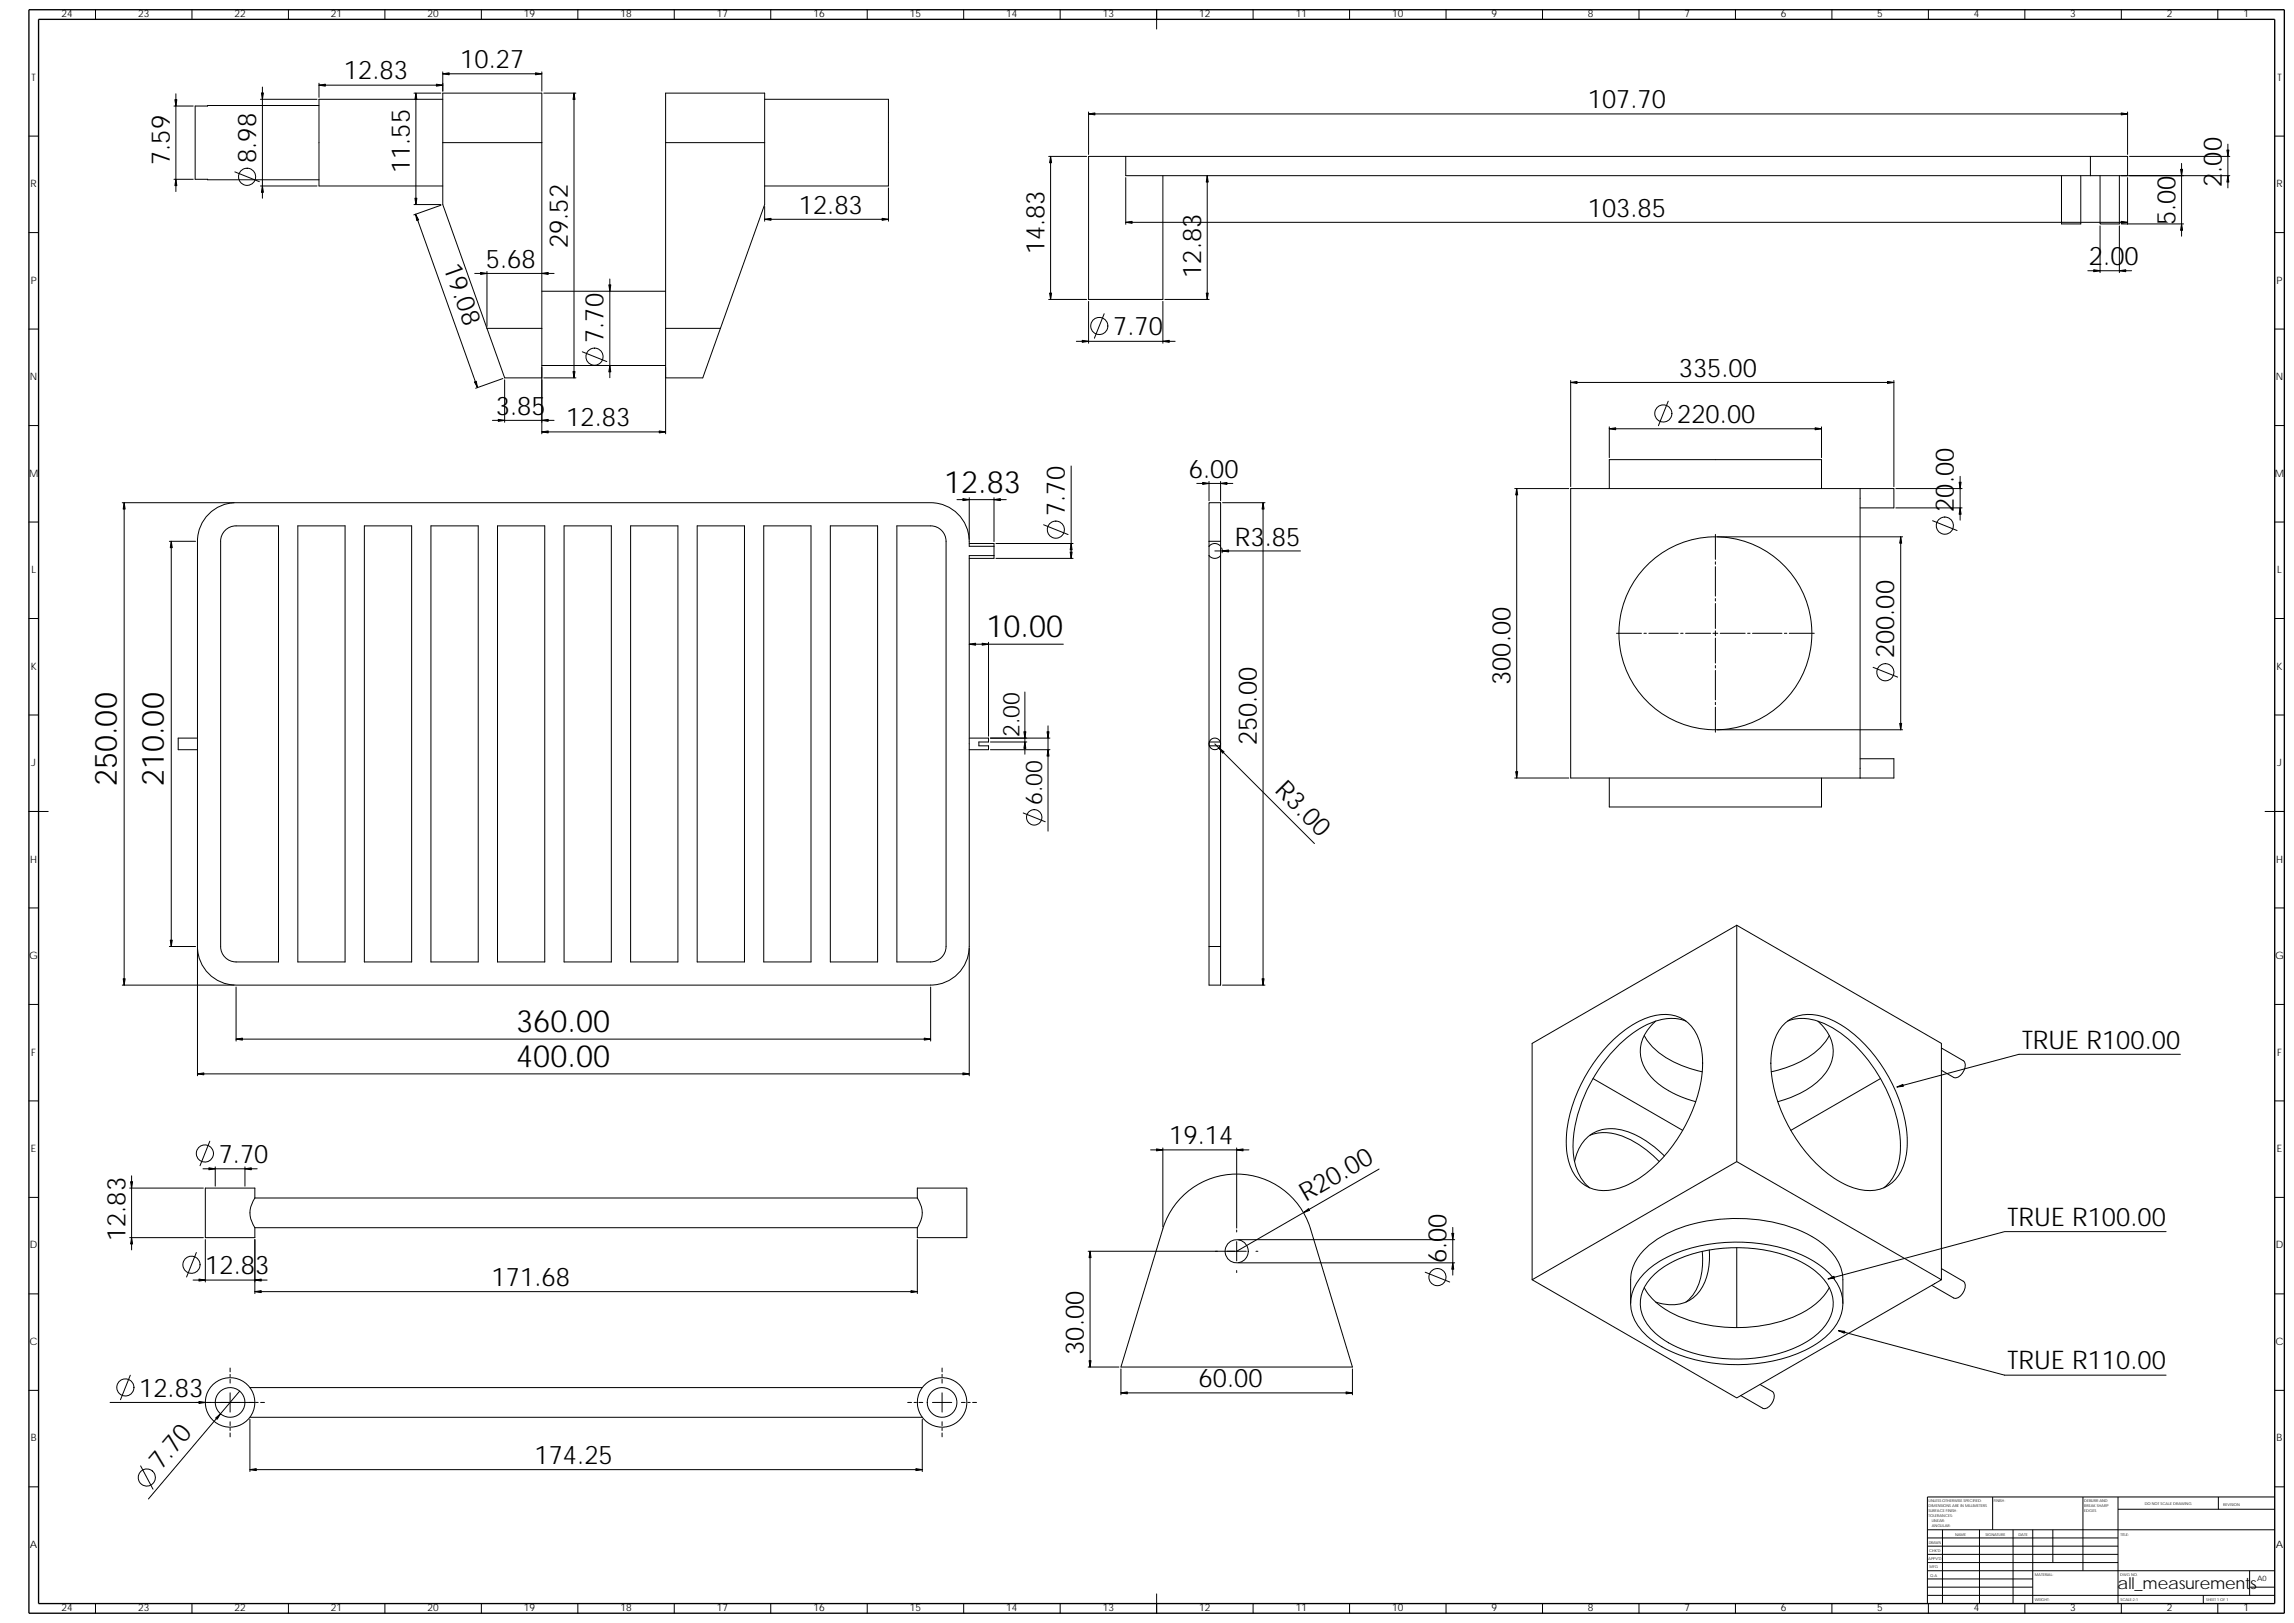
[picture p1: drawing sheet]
<svg xmlns="http://www.w3.org/2000/svg" width="1189mm" height="841mm" viewBox="0 0 1189 841" stroke-linecap="round" stroke-linejoin="round" font-family="sans-serif">
<defs><g id="words">
<g font-size="16">
<text x="489" y="255">12.83</text>
<text x="511" y="330">10.00</text>
<text x="61" y="408" transform="rotate(-90 61 408)">250.00</text>
<text x="85" y="408" transform="rotate(-90 85 408)">210.00</text>
<text x="267" y="535">360.00</text>
<text x="267" y="553">400.00</text>
</g>
<g font-size="13.3">
<text x="239" y="35">10.27</text>
<text x="178" y="41">12.83</text>
<text x="823" y="56">107.70</text>
<text x="88" y="86" transform="rotate(-90 88 86)">7.59</text>
<text x="133" y="84" transform="rotate(-90 133 84)">8.98</text>
<text x="212" y="90" transform="rotate(-90 212 90)">11.55</text>
<text x="1151" y="97" transform="rotate(-90 1151 97)">2.00</text>
<text x="414" y="111">12.83</text>
<text x="823" y="112">103.85</text>
<text x="1127" y="117" transform="rotate(-90 1127 117)">5.00</text>
<text x="294" y="129" transform="rotate(-90 294 129)">29.52</text>
<text x="541" y="132" transform="rotate(-90 541 132)">14.83</text>
<text x="1083" y="137">2.00</text>
<text x="230" y="138" transform="rotate(70 230 138)">19.08</text>
<text x="252" y="139">5.68</text>
<text x="622" y="144" transform="rotate(-90 622 144)">12.83</text>
<text x="577" y="174">7.70</text>
<text x="313" y="178" transform="rotate(-90 313 178)">7.70</text>
<text x="870" y="195">335.00</text>
<text x="257" y="215">3.85</text>
<text x="293" y="221">12.83</text>
<text x="869" y="219">220.00</text>
<text x="616" y="248">6.00</text>
<text x="552" y="267" transform="rotate(-90 552 267)">7.70</text>
<text x="1013" y="265" transform="rotate(-90 1013 265)">20.00</text>
<text x="640" y="283">R3.85</text>
<text x="982" y="341" transform="rotate(-90 982 341)">200.00</text>
<text x="783" y="355" transform="rotate(-90 783 355)">300.00</text>
<text x="651" y="386" transform="rotate(-90 651 386)">250.00</text>
<text x="660" y="410" transform="rotate(45 660 410)">R3.00</text>
<text x="1048" y="543">TRUE R100.00</text>
<text x="606" y="593">19.14</text>
<text x="113" y="603">7.70</text>
<text x="677" y="623" transform="rotate(-30 677 623)">R20.00</text>
<text x="1040" y="635">TRUE R100.00</text>
<text x="65" y="643" transform="rotate(-90 65 643)">12.83</text>
<text x="750" y="655" transform="rotate(-90 750 655)">6.00</text>
<text x="106" y="660">12.83</text>
<text x="255" y="666">171.68</text>
<text x="562" y="702" transform="rotate(-90 562 702)">30.00</text>
<text x="1040" y="710">TRUE R110.00</text>
<text x="621" y="719">60.00</text>
<text x="72" y="724">12.83</text>
<text x="277" y="759">174.25</text>
<text x="83" y="762" transform="rotate(-50 83 762)">7.70</text>
</g>
<g font-size="12">
<text x="528" y="382" transform="rotate(-90 528 382)">2.00</text>
<text x="540" y="417" transform="rotate(-90 540 417)">6.00</text>
</g>
<text font-size="8.4" x="1097" y="824">all_measurements</text>
<g font-size="5.3">
<text x="32" y="9">24</text>
<text x="72" y="9">23</text>
<text x="122" y="9">22</text>
<text x="172" y="9">21</text>
<text x="222" y="9">20</text>
<text x="272" y="9">19</text>
<text x="322" y="9">18</text>
<text x="372" y="9">17</text>
<text x="422" y="9">16</text>
<text x="472" y="9">15</text>
<text x="522" y="9">14</text>
<text x="571" y="9">13</text>
<text x="621" y="9">12</text>
<text x="671" y="9">11</text>
<text x="721" y="9">10</text>
<text x="773" y="9">9</text>
<text x="823" y="9">8</text>
<text x="873" y="9">7</text>
<text x="923" y="9">6</text>
<text x="973" y="9">5</text>
<text x="1023" y="9">4</text>
<text x="1073" y="9">3</text>
<text x="1123" y="9">2</text>
<text x="1163" y="9">1</text>
<text x="16" y="42">T</text>
<text x="1180" y="42">T</text>
<text x="16" y="97">R</text>
<text x="1180" y="97">R</text>
<text x="16" y="147">P</text>
<text x="1180" y="147">P</text>
<text x="16" y="197">N</text>
<text x="1179" y="197">N</text>
<text x="15" y="247">M</text>
<text x="1179" y="247">M</text>
<text x="16" y="297">L</text>
<text x="1180" y="297">L</text>
<text x="16" y="347">K</text>
<text x="1180" y="347">K</text>
<text x="16" y="397">J</text>
<text x="1180" y="397">J</text>
<text x="16" y="447">H</text>
<text x="1180" y="447">H</text>
<text x="15" y="497">G</text>
<text x="1179" y="497">G</text>
<text x="16" y="547">F</text>
<text x="1180" y="547">F</text>
<text x="16" y="597">E</text>
<text x="1180" y="597">E</text>
<text x="16" y="647">D</text>
<text x="1179" y="647">D</text>
<text x="15" y="697">C</text>
<text x="1179" y="697">C</text>
<text x="16" y="747">B</text>
<text x="1180" y="747">B</text>
<text x="16" y="802">A</text>
<text x="1179" y="802">A</text>
<text x="32" y="835">24</text>
<text x="72" y="835">23</text>
<text x="122" y="835">22</text>
<text x="172" y="835">21</text>
<text x="222" y="835">20</text>
<text x="272" y="835">19</text>
<text x="322" y="835">18</text>
<text x="372" y="835">17</text>
<text x="422" y="835">16</text>
<text x="472" y="835">15</text>
<text x="522" y="835">14</text>
<text x="571" y="835">13</text>
<text x="621" y="835">12</text>
<text x="671" y="835">11</text>
<text x="721" y="835">10</text>
<text x="773" y="835">9</text>
<text x="823" y="835">8</text>
<text x="873" y="835">7</text>
<text x="923" y="835">6</text>
<text x="973" y="835">5</text>
<text x="1023" y="835">4</text>
<text x="1073" y="835">3</text>
<text x="1123" y="835">2</text>
<text x="1163" y="835">1</text>
</g>
<text font-size="3.9" x="1170" y="819">A0</text>
<g font-size="2">
<text x="999" y="779">UNLESS OTHERWISE SPECIFIED:</text>
<text x="1033" y="779">FINISH:</text>
<text x="1080" y="778">DEBURR AND</text>
<text x="1111" y="780">DO NOT SCALE DRAWING</text>
<text x="999" y="781">DIMENSIONS ARE IN MILLIMETERS</text>
<text x="999" y="784">SURFACE FINISH:</text>
<text x="1080" y="783">EDGES</text>
<text x="1080" y="781">BREAK SHARP</text>
<text x="1152" y="780">REVISION</text>
<text x="999" y="786">TOLERANCES:</text>
<text x="1001" y="789">LINEAR:</text>
<text x="1001" y="791">ANGULAR:</text>
<text x="1013" y="796">NAME</text>
<text x="1029" y="796">SIGNATURE</text>
<text x="1046" y="796">DATE</text>
<text x="1099" y="796">TITLE:</text>
<text x="1000" y="800">DRAWN</text>
<text x="999" y="808">APPV'D</text>
<text x="1000" y="804">CHK'D</text>
<text x="1000" y="813">MFG</text>
<text x="1000" y="817">Q.A</text>
<text x="1055" y="817">MATERIAL:</text>
<text x="1099" y="817">DWG NO.</text>
<text x="1054" y="830">WEIGHT:</text>
<text x="1099" y="830">SCALE:2:1</text>
<text x="1143" y="830">SHEET 1 OF 1</text>
</g>
</g></defs>
<g fill="none" stroke="#000" stroke-width=".52">
<path d="M49 5v5M99 5v5M149 5v5M199 5v5M249 5v5M299 5v5M349 5v5M399 5v5M449 5v5M499 5v5M549 5v5M599 5v10"/>
<path d="M649 5v5M699 5v5M749 5v5M799 5v5M849 5v5M899 5v5M949 5v5M999 5v5M1049 5v5M1099 5v5M1149 5v5M229 37v10"/>
<path d="M229 38h52M281 37v10M90 55h10M91 49v50M135 51h29M136 45v58M165 55h-64v6v32h64M165 43v7M165 44h64M215 48h13M216 48v58M229 51h-64v45h64"/>
<path d="M282 48h16M297 48v148M396 51h64v45h-64M564 58v22M564 59h539M1103 58v22M15 71h5M229 74h52M229 74v32l23 64M281 74v-26h-52v26M281 74v96M345 74v-26h51v26"/>
<path d="M345 74h51M345 74v96M396 74v32l-23 64M1155 75v22M1179 71h5M90 93h10M122 89l12 5M135 96h29M460 97v18M543 81h20M544 81v74M583 81h500"/>
<path d="M583 92v24M603 91v64h-39v-74h19v10h500M626 91v64M1068 91v25h10v-25M1083 81h20v10h-20M1083 81v10M1098 91v25h-10v-25M1099 91h57M1103 92v24M1104 81h52M1131 85v37M215 106h13"/>
<path d="M215 111l32 90M229 106l-15 5M396 107v8M396 114h64M583 115h520M1088 117v24M1098 117v24M1099 116h33M15 121h5M1179 121h5M246 142h41M252 141v28"/>
<path d="M281 151h64M316 145v51M543 155h20M564 156v22M603 156v22M604 155h23M1082 140h23M15 171h5M252 170l10 26h19v-26M252 170h29M345 170v26h19l9-26M345 170h28"/>
<path d="M558 177h51M572 163l-5 12M1179 171h5M261 196l-14 5M262 197v22M281 189h64M281 190v35M282 196h16M302 182l12 5M345 190v35M814 198h167M814 197v55"/>
<path d="M981 197v55M255 218h32M865 208l-6 13M15 221h5M281 224h64M834 221v16M834 222h110M944 221v16M1179 221h5M502 258v22M515 258v23M521 259h-25"/>
<path d="M555 241v48M620 251h19M627 249v11M633 249v11M785 253h28M786 253v150M944 253v-15h-110v15M964 253v150M982 253h35M1016 247v23M15 271h5M63 260h58"/>
<path d="M64 260v250M117 275l4-2 23-1v226h-22a8 8 0 0 1-8-8v-210l1-3zM154 272h25v226h-25zM189 272h24v226h-24zM223 272h25v226h-25zM258 272h24v226h-24zM292 272h25v226h-25zM327 272h24v226h-24zM361 272h25v226h-25zM396 272h24v226h-24zM430 272h25v226h-25zM465 272h17a8 8 0 0 1 8 9v209a8 8 0 0 1-8 8h-17z"/>
<path d="M541 272l13 5M634 260h22M655 260v250M889 277v13M890 278h96M964 263h17v-10h-167v150h167v-10h-17M982 263h35M985 278v100M1002 270l12 5M1179 271h5M88 281h13M89 281v209"/>
<path d="M502 281a20 20 0 0 0-20-21h-360a20 20 0 0 0-20 21v209a20 20 0 0 0 20 20h360a20 20 0 0 0 20-20v-202h13M502 282h13v7h-13M502 281v2h13M516 289h40M516 282h40M627 283l2-1h2l2 1M627 281v-21h6v21M627 288l2 1 4-1M627 281v209M627 281h6M630 285h44M633 281v209"/>
<path d="M633 284v2M889 291v1M889 294v15M889 310v1M889 313v13M15 321h5M512 333v48M551 334h-49M838 328h13M852 328h1M854 328h16M871 328h1"/>
<path d="M874 328h13M888 328h2M889 327v2M889 331v13M891 328h13M906 328h1M908 328h15M925 328h1M927 328h13M1179 321h5M531 359v32M889 345v1"/>
<path d="M889 347v16M971 346l12 5M15 371h5M543 376v55M889 364v1M889 366v13M890 378h96M1179 371h5M102 382h-10v6h10M502 382h10v2h-5v2h5v2h-10M513 388h31M513 382h31"/>
<path d="M513 384h19M627 386h5l-1 2h-1h-2zM627 384v2M627 384h5M630 385l51 52M632 384l-1-1-1-1-2 1-1 1M632 384v2M785 403h28M834 403v15h110v-15M15 420h10M530 421l12 5M1174 420h10"/>
<path d="M15 470h5M900 479l106 62v122M900 479v123M900 479l-106 62v122M1179 470h5M88 490h13M102 491v66M502 491v66M627 490h6M633 490v20h-6v-20M63 510h58M122 511v28"/>
<path d="M482 511v28M634 510h22M15 520h5M122 538h360M852 537a44 44 0 0 0 30 18M858 529a20 20 0 0 0 1 32 53 53 0 0 0 20 10M874 529a29 29 0 0 0-28 6 79 79 0 0 0-31 61 26 26 0 0 0 9 20M925 531a22 22 0 0 1 25-2 77 77 0 0 1 38 65 22 22 0 0 1-14 22 33 33 0 0 1-28-9 78 78 0 0 1-28-58 27 27 0 0 1 7-18zM926 529a30 30 0 0 1 28 7 78 78 0 0 1 31 62l-1 2a23 23 0 0 1-8 16M942 529a19 19 0 0 1 0 32l-9 6-12 4M948 537a44 44 0 0 1-30 18M1179 520h5"/>
<path d="M102 556h400M826 559l46 27M834 541a43 43 0 0 1 30-15 19 19 0 0 1 18 18 73 73 0 0 1-18 53 47 47 0 0 1-33 20 19 19 0 0 1-19-18 71 71 0 0 1 17-52zM975 559l-47 27M1006 543l11 7a6 6 0 0 1-5 8l-6-3M1130 546h-84l-63 17M15 570h5M1179 570h5M109 591l-5 13M596 596h51M603 595v41M641 595v41"/>
<path d="M824 588a30 30 0 0 1 29 7l7 7M863 599a42 42 0 0 0-29-14 19 19 0 0 0-18 17M67 616h38M68 609v39M105 606h28M112 605v10M127 605v10M715 606l-74 42M15 620h5M132 636h343M132 621a13 13 0 0 0 0 15M132 621h343"/>
<path d="M132 621v-5h-26v25h26v-5M475 621v-5h26v25h-26v-5M475 621a13 13 0 0 1 0 15M612 620a40 40 0 0 1 67 17l22 71h-120l22-71a40 40 0 0 1 9-17zM641 637v1M753 636v25M1123 638h-84l-92 25M1179 620h5M67 641h38M102 649l-5 13M106 642v22M132 642v28"/>
<path d="M475 642v28M564 648h82M565 648v60M641 643v10M641 658v1M642 642h112M642 654h112M651 648h1M739 659l12 5M852 660a69 69 0 0 1 49-16 69 69 0 0 1 47 16 21 21 0 0 1-2 33 78 78 0 0 1-58 13 58 58 0 0 1-38-18 20 20 0 0 1 2-28zM882 648a29 29 0 0 1-8 27M886 648a28 28 0 0 1-10 25 21 21 0 0 1-18 2"/>
<path d="M900 647v41M1006 657l11 7a6 6 0 0 1-5 9l-11-7M15 670h5M100 663h38M132 669h343M794 663l106-61 106 61-106 61zM852 667a45 45 0 0 0 32 19 75 75 0 0 0 56-10l5-4 3-5M857 661a64 64 0 0 1 45-14 60 60 0 0 1 43 15 19 19 0 0 1-3 29 70 70 0 0 1-53 13 53 53 0 0 1-35-17 19 19 0 0 1 3-26zM955 675v-12a28 28 0 0 0-16-22 85 85 0 0 0-80 1 27 27 0 0 0-14 21v12M1179 670h5M953 690l86 23h84M68 713l-6 12"/>
<path d="M119 709v2M119 712v1M119 715v2M130 719h348M488 709v2M488 712v1M488 715v2M564 708h16M581 709v14M701 709v14M912 717l6 4a6 6 0 0 1-5 9l-11-7M15 720h5"/>
<path d="M57 727h75M119 722v10M119 737v2M124 721l-47 56M130 734h348M130 735v28M133 727h1M135 727h2M470 727h2M474 727h1M476 727h2M478 735v28"/>
<path d="M483 727h10M488 722v10M488 737v2M498 727h2M502 727h1M504 727h2M581 722h120M1179 720h5M73 760l6 12M119 740v1M119 743v2M488 740v1"/>
<path d="M488 743v2M15 770h5M130 762h348M1033 776v17M1079 776v38M1098 776v55M1150 776v6M1179 770h5M1179 776h-180v55M999 793h180M999 797h99M1007 793v38"/>
<path d="M1026 793v38M1043 793v38M1053 793v38M1064 793v17M1098 782h81M999 814h180M999 818h54M999 801h99M999 805h99M999 810h99M1166 814v13M49 831v5"/>
<path d="M99 831v5M149 831v5M199 831v5M249 831v5M299 831v5M349 831v5M399 831v5M449 831v5M499 831v5M549 831v5M599 826v10M649 831v5"/>
<path d="M699 831v5M749 831v5M799 831v5M849 831v5M899 831v5M949 831v5M999 822h54M999 827h180M999 831v5M1049 831v5M1099 831v5M1142 827v4"/>
<path d="M1149 831v5M1166 822h13"/>
<circle cx="128" cy="92" r="4"/>
<circle cx="570" cy="169" r="4"/>
<circle cx="308" cy="185" r="4"/>
<circle cx="862" cy="214" r="4"/>
<circle cx="547" cy="274" r="4"/>
<circle cx="1008" cy="272" r="4"/>
<circle cx="889" cy="328" r="50"/>
<circle cx="977" cy="348" r="4"/>
<circle cx="536" cy="424" r="4"/>
<circle cx="106" cy="598" r="4"/>
<circle cx="99" cy="655" r="4"/>
<circle cx="641" cy="648" r="6"/>
<circle cx="745" cy="662" r="4"/>
<circle cx="65" cy="719" r="4"/>
<circle cx="119" cy="727" r="8"/>
<circle cx="119" cy="727" r="13"/>
<circle cx="488" cy="727" r="8"/>
<circle cx="488" cy="727" r="13"/>
<circle cx="76" cy="766" r="4"/>
</g>
<path d="M15 5h1169v831h-1169zM20 10h1159v821h-1159z" fill="none" stroke="#000" stroke-width=".7" stroke-linecap="butt"/>
<g fill="#000" stroke="#000" stroke-width=".52">
<path d="M229 38h4v1z" fill-rule="evenodd"/>
<path d="M277 38h4l-4 1z" fill-rule="evenodd"/>
<path d="M91 52h1l-1 3z" fill-rule="evenodd"/>
<path d="M135 48h2l-1 3z" fill-rule="evenodd"/>
<path d="M165 44h4v1z" fill-rule="evenodd"/>
<path d="M216 48v4h-1z" fill-rule="evenodd"/>
<path d="M226 44h3l-3 1z" fill-rule="evenodd"/>
<path d="M297 48l1 4h-1z" fill-rule="evenodd"/>
<path d="M564 59h3v1z" fill-rule="evenodd"/>
<path d="M1099 59h4l-4 1z" fill-rule="evenodd"/>
<path d="M91 93l1 3h-1z" fill-rule="evenodd"/>
<path d="M136 96l1 4h-2z" fill-rule="evenodd"/>
<path d="M544 81l1 3h-1z" fill-rule="evenodd"/>
<path d="M626 91v3h-1z" fill-rule="evenodd"/>
<path d="M1130 88h1v3z" fill-rule="evenodd"/>
<path d="M1155 91v3h-1z" fill-rule="evenodd"/>
<path d="M1154 78h1v3z" fill-rule="evenodd"/>
<path d="M215 111l2 3h-1z" fill-rule="evenodd"/>
<path d="M215 103h1v3z" fill-rule="evenodd"/>
<path d="M396 114l4-1v1z" fill-rule="evenodd"/>
<path d="M457 113l3 1h-3z" fill-rule="evenodd"/>
<path d="M583 115h4v1z" fill-rule="evenodd"/>
<path d="M1099 115h4l-4 1z" fill-rule="evenodd"/>
<path d="M1131 116v3h-1z" fill-rule="evenodd"/>
<path d="M249 141l3 1h-3z" fill-rule="evenodd"/>
<path d="M281 142l3-1v1z" fill-rule="evenodd"/>
<path d="M316 148h1l-1 3z" fill-rule="evenodd"/>
<path d="M544 152h1l-1 3z" fill-rule="evenodd"/>
<path d="M625 152h1v3z" fill-rule="evenodd"/>
<path d="M1085 140h3l-3 1z" fill-rule="evenodd"/>
<path d="M1098 140h4v1z" fill-rule="evenodd"/>
<path d="M561 176l3 1h-3z" fill-rule="evenodd"/>
<path d="M603 177l3-1v1z" fill-rule="evenodd"/>
<path d="M297 193h1l-1 3z" fill-rule="evenodd"/>
<path d="M316 189l1 4h-1z" fill-rule="evenodd"/>
<path d="M814 198h3v1z" fill-rule="evenodd"/>
<path d="M978 198h3l-3 1z" fill-rule="evenodd"/>
<path d="M246 198h1v3z" fill-rule="evenodd"/>
<path d="M258 217l4 1h-4z" fill-rule="evenodd"/>
<path d="M281 218l3-1v1z" fill-rule="evenodd"/>
<path d="M281 224l3-1v1z" fill-rule="evenodd"/>
<path d="M342 223l3 1h-3z" fill-rule="evenodd"/>
<path d="M834 222h3v1z" fill-rule="evenodd"/>
<path d="M941 222h3l-3 1z" fill-rule="evenodd"/>
<path d="M499 258l3 1h-3z" fill-rule="evenodd"/>
<path d="M515 259l3-1v1z" fill-rule="evenodd"/>
<path d="M623 250l4 1h-4z" fill-rule="evenodd"/>
<path d="M633 251l3-1v1z" fill-rule="evenodd"/>
<path d="M786 253l1 3h-1z" fill-rule="evenodd"/>
<path d="M1015 250h1v3z" fill-rule="evenodd"/>
<path d="M64 260l1 4h-1z" fill-rule="evenodd"/>
<path d="M655 260v4h-1z" fill-rule="evenodd"/>
<path d="M985 278l1 3h-1z" fill-rule="evenodd"/>
<path d="M1016 263v3h-1z" fill-rule="evenodd"/>
<path d="M89 281v3h-1z" fill-rule="evenodd"/>
<path d="M555 286h1l-1 3z" fill-rule="evenodd"/>
<path d="M555 282l1 3h-1z" fill-rule="evenodd"/>
<path d="M633 285h4v1z" fill-rule="evenodd"/>
<path d="M502 334l4-1v1z" fill-rule="evenodd"/>
<path d="M509 333l3 1h-3z" fill-rule="evenodd"/>
<path d="M985 375h1l-1 3z" fill-rule="evenodd"/>
<path d="M531 384l1 4h-1z" fill-rule="evenodd"/>
<path d="M531 379h1l-1 3z" fill-rule="evenodd"/>
<path d="M543 388l1 4h-1z" fill-rule="evenodd"/>
<path d="M543 379h1l-1 3z" fill-rule="evenodd"/>
<path d="M632 388l2 2z" fill-rule="evenodd"/>
<path d="M786 400h1l-1 3z" fill-rule="evenodd"/>
<path d="M88 487h1v3z" fill-rule="evenodd"/>
<path d="M64 507h1l-1 3z" fill-rule="evenodd"/>
<path d="M654 507h1v3z" fill-rule="evenodd"/>
<path d="M122 538h4v1z" fill-rule="evenodd"/>
<path d="M479 538h3l-3 1z" fill-rule="evenodd"/>
<path d="M102 556h4v1z" fill-rule="evenodd"/>
<path d="M499 556h3l-3 1z" fill-rule="evenodd"/>
<path d="M983 563l3-1v1z" fill-rule="evenodd"/>
<path d="M599 595l4 1h-4z" fill-rule="evenodd"/>
<path d="M641 596l3-1v1z" fill-rule="evenodd"/>
<path d="M68 612h1l-1 4z" fill-rule="evenodd"/>
<path d="M108 605l4 1h-4z" fill-rule="evenodd"/>
<path d="M127 606l3-1v1z" fill-rule="evenodd"/>
<path d="M676 628l2-2 1 1z" fill-rule="evenodd"/>
<path d="M68 641l1 4h-1z" fill-rule="evenodd"/>
<path d="M565 648v4h-1z" fill-rule="evenodd"/>
<path d="M753 654v4h-1z" fill-rule="evenodd"/>
<path d="M752 639h1v3z" fill-rule="evenodd"/>
<path d="M103 663h3l-3 1z" fill-rule="evenodd"/>
<path d="M132 663h3v1z" fill-rule="evenodd"/>
<path d="M132 669h3v1z" fill-rule="evenodd"/>
<path d="M472 669h3l-3 1z" fill-rule="evenodd"/>
<path d="M947 663l3-2 1 1z" fill-rule="evenodd"/>
<path d="M953 690h3v1z" fill-rule="evenodd"/>
<path d="M564 705h1v3z" fill-rule="evenodd"/>
<path d="M103 726l3 1h-3z" fill-rule="evenodd"/>
<path d="M112 735l2-2-1 2z" fill-rule="evenodd"/>
<path d="M581 722l3-1v1z" fill-rule="evenodd"/>
<path d="M698 721l3 1h-3z" fill-rule="evenodd"/>
<path d="M130 762l3-1v1z" fill-rule="evenodd"/>
<path d="M475 761l3 1h-3z" fill-rule="evenodd"/>
</g>
<use href="#words"/>
</svg>
